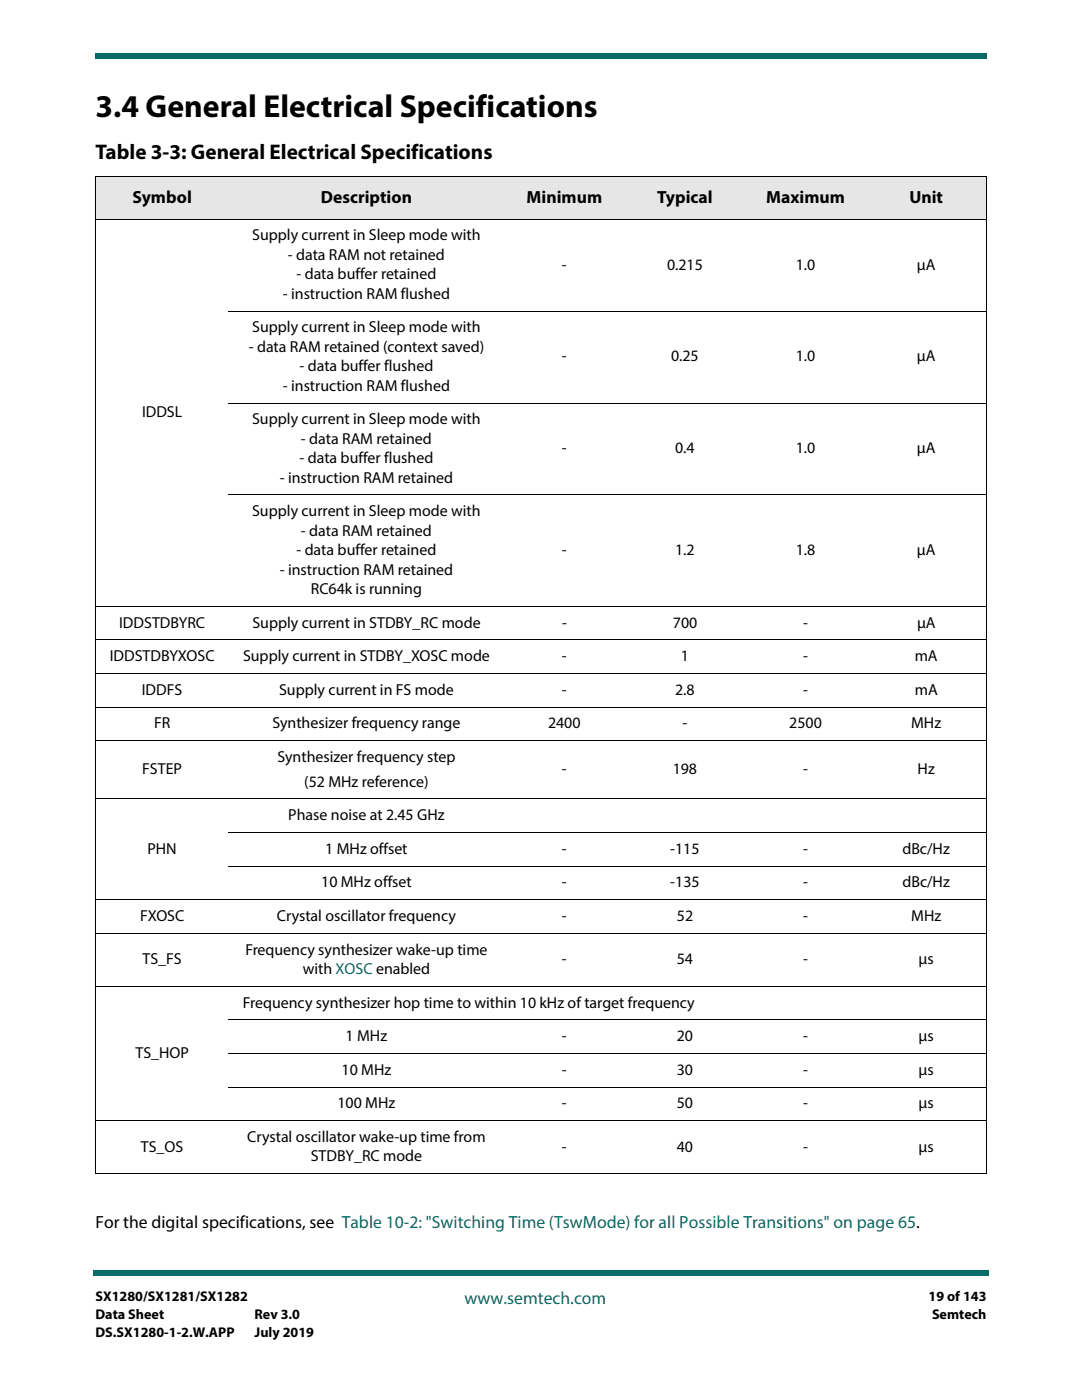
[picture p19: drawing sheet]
<svg xmlns="http://www.w3.org/2000/svg" width="216mm" height="279mm" viewBox="0 0 216 279" stroke-linecap="round" stroke-linejoin="round" font-family="sans-serif">
<defs><g id="words">
<text font-size="6.3" x="19" y="23.3">3.4 General Electrical Specifications</text>
<text font-size="4.2" x="19" y="31.8">Table 3-3: General Electrical Specifications</text>
<g font-size="3.5">
<text x="26.4" y="40.4">Symbol</text>
<text x="64" y="40.4">Description</text>
<text x="105.1" y="40.4">Minimum</text>
<text x="131.1" y="40.4">Typical</text>
<text x="152.9" y="40.4">Maximum</text>
<text x="181.5" y="40.4">Unit</text>
<text x="19" y="245.1">For the digital specifications, see Table 10-2: &quot;Switching Time (TswMode) for all Possible Transitions&quot; on page 65.</text>
</g>
<text font-size="3.5" fill="#086d68" x="92.7" y="260.2">www.semtech.com</text>
<g font-size="3.2">
<text x="50.3" y="48">Supply current in Sleep mode with</text>
<text x="57.4" y="51.9">- data RAM not retained</text>
<text x="112.1" y="53.8">-</text>
<text x="133.1" y="53.8">0.215</text>
<text x="158.8" y="53.8">1.0</text>
<text x="183" y="53.8">μA</text>
<text x="56.5" y="59.6">- instruction RAM flushed</text>
<text x="59.2" y="55.7">- data buffer retained</text>
<text x="49.6" y="70.2">- data RAM retained (context saved)</text>
<text x="50.3" y="66.3">Supply current in Sleep mode with</text>
<text x="56.5" y="78">- instruction RAM flushed</text>
<text x="59.8" y="74.1">- data buffer flushed</text>
<text x="112.1" y="72.1">-</text>
<text x="133.9" y="72.1">0.25</text>
<text x="158.8" y="72.1">1.0</text>
<text x="183" y="72.1">μA</text>
<text x="28.3" y="83.2">IDDSL</text>
<text x="50.3" y="84.7">Supply current in Sleep mode with</text>
<text x="60" y="88.5">- data RAM retained</text>
<text x="59.8" y="92.4">- data buffer flushed</text>
<text x="112.1" y="90.5">-</text>
<text x="134.7" y="90.5">0.4</text>
<text x="158.8" y="90.5">1.0</text>
<text x="183" y="90.5">μA</text>
<text x="55.8" y="96.3">- instruction RAM retained</text>
<text x="50.3" y="103">Supply current in Sleep mode with</text>
<text x="60" y="106.9">- data RAM retained</text>
<text x="59.2" y="110.8">- data buffer retained</text>
<text x="112.1" y="110.8">-</text>
<text x="134.7" y="110.8">1.2</text>
<text x="158.8" y="110.8">1.8</text>
<text x="183" y="110.8">μA</text>
<text x="55.8" y="114.7">- instruction RAM retained</text>
<text x="62" y="118.5">RC64k is running</text>
<text x="23.8" y="125.3">IDDSTDBYRC</text>
<text x="50.4" y="125.3">Supply current in STDBY_RC mode</text>
<text x="112.1" y="125.3">-</text>
<text x="134.3" y="125.3">700</text>
<text x="160.3" y="125.3">-</text>
<text x="183" y="125.3">μA</text>
<text x="21.9" y="131.9">IDDSTDBYXOSC</text>
<text x="48.5" y="131.9">Supply current in STDBY_XOSC mode</text>
<text x="112.1" y="131.9">-</text>
<text x="135.9" y="131.9">1</text>
<text x="160.3" y="131.9">-</text>
<text x="182.5" y="131.9">mA</text>
<text x="28.3" y="138.7">IDDFS</text>
<text x="55.7" y="138.7">Supply current in FS mode</text>
<text x="112.1" y="138.7">-</text>
<text x="134.7" y="138.7">2.8</text>
<text x="160.3" y="138.7">-</text>
<text x="182.5" y="138.7">mA</text>
<text x="30.7" y="145.4">FR</text>
<text x="54.4" y="145.4">Synthesizer frequency range</text>
<text x="109.3" y="145.4">2400</text>
<text x="136.2" y="145.4">-</text>
<text x="157.5" y="145.4">2500</text>
<text x="181.8" y="145.4">MHz</text>
<text x="28.4" y="154.5">FSTEP</text>
<text x="55.3" y="152.1">Synthesizer frequency step</text>
<text x="112.1" y="154.5">-</text>
<text x="134.2" y="154.5">198</text>
<text x="160.2" y="154.5">-</text>
<text x="183.1" y="154.5">Hz</text>
<text x="60.7" y="157">(52 MHz reference)</text>
<text x="57.5" y="163.7">Phase noise at 2.45 GHz</text>
<text x="29.4" y="170.4">PHN</text>
<text x="64.9" y="170.4">1 MHz offset</text>
<text x="112.1" y="170.4">-</text>
<text x="133.7" y="170.4">-115</text>
<text x="160.2" y="170.4">-</text>
<text x="180.1" y="170.4">dBc/Hz</text>
<text x="64.1" y="177.1">10 MHz offset</text>
<text x="112.1" y="177.1">-</text>
<text x="133.8" y="177.1">-135</text>
<text x="160.3" y="177.1">-</text>
<text x="180.1" y="177.1">dBc/Hz</text>
<text x="27.9" y="183.8">FXOSC</text>
<text x="55.3" y="183.8">Crystal oscillator frequency</text>
<text x="112.1" y="183.8">-</text>
<text x="135.1" y="183.8">52</text>
<text x="160.3" y="183.8">-</text>
<text x="181.8" y="183.8">MHz</text>
<text x="49" y="190.5">Frequency synthesizer wake-up time</text>
<text x="28.4" y="192.5">TS_FS</text>
<text x="60.4" y="194.4">with XOSC enabled</text>
<text x="112.1" y="192.5">-</text>
<text x="135" y="192.5">54</text>
<text x="160.3" y="192.5">-</text>
<text x="183.3" y="192.5">μs</text>
<text x="48.5" y="201.1">Frequency synthesizer hop time to within 10 kHz of target frequency</text>
<text x="69" y="207.8">1 MHz</text>
<text x="112.1" y="207.8">-</text>
<text x="135.1" y="207.8">20</text>
<text x="160.3" y="207.8">-</text>
<text x="183.3" y="207.8">μs</text>
<text x="27" y="211.2">TS_HOP</text>
<text x="68.2" y="214.5">10 MHz</text>
<text x="112.1" y="214.5">-</text>
<text x="135" y="214.5">30</text>
<text x="160.3" y="214.5">-</text>
<text x="183.3" y="214.5">μs</text>
<text x="67.3" y="221.2">100 MHz</text>
<text x="112.1" y="221.2">-</text>
<text x="135" y="221.2">50</text>
<text x="160.3" y="221.2">-</text>
<text x="183.3" y="221.2">μs</text>
<text x="49.3" y="227.9">Crystal oscillator wake-up time from</text>
<text x="28.1" y="229.9">TS_OS</text>
<text x="62" y="231.8">STDBY_RC mode</text>
<text x="112.1" y="229.9">-</text>
<text x="135" y="229.9">40</text>
<text x="160.3" y="229.9">-</text>
<text x="183.3" y="229.9">μs</text>
</g>
<g font-size="2.8">
<text x="19" y="259.7">SX1280/SX1281/SX1282</text>
<text x="19" y="263.2">Data Sheet</text>
<text x="50.8" y="263.2">Rev 3.0</text>
<text x="185.3" y="259.7">19 of 143</text>
<text x="186" y="263.2">Semtech</text>
<text x="19" y="266.7">DS.SX1280-1-2.W.APP</text>
<text x="50.8" y="266.7">July 2019</text>
</g>
</g></defs>
<g fill="#086d68">
<path d="M18.5 253.5h.5v1h-.5z"/>
<path d="M19 253.5h178.4v1h-178.4z"/>
</g>
<path d="M19 6.4h177.8v9.5h-177.8z" fill="#fff"/>
<g fill="#086d68">
<path d="M19 10.6v1z"/>
<path d="M19 10.6h177.8v1h-177.8z"/>
</g>
<g fill="#e6e6e6">
<path d="M19 35.3h26.7v8.4h-26.7z"/>
<path d="M45.7 35.3h54.9v8.4h-54.9z"/>
<path d="M100.6 35.3h24v8.4h-24z"/>
<path d="M124.6 35.3h24.1v8.4h-24.1z"/>
<path d="M148.7 35.3h24.1v8.4h-24.1z"/>
<path d="M172.8 35.3h24v8.4h-24z"/>
</g>
<g fill="none" stroke="#000" stroke-width=".2">
<path d="M19 35.3h177.9M19 35.4v198.8M196.8 35.4v198.8M19 43.7h177.9M45.7 62.1h151.2M45.7 80.4h151.2M45.7 98.8h151.2M19 121h177.9M19 127.7h177.9M19 134.4h177.9M19 141.1h177.9M19 147.8h177.9"/>
<path d="M19 159.4h177.9M19 179.6h177.9M45.7 166.2h151.2M45.7 172.9h151.2M19 186.3h177.9M19 196.9h177.9M45.7 203.6h151.2M45.7 210.2h151.2M45.7 217h151.2M19 223.7h177.9M19 234.3h177.9"/>
</g>
<use href="#words"/>
</svg>
